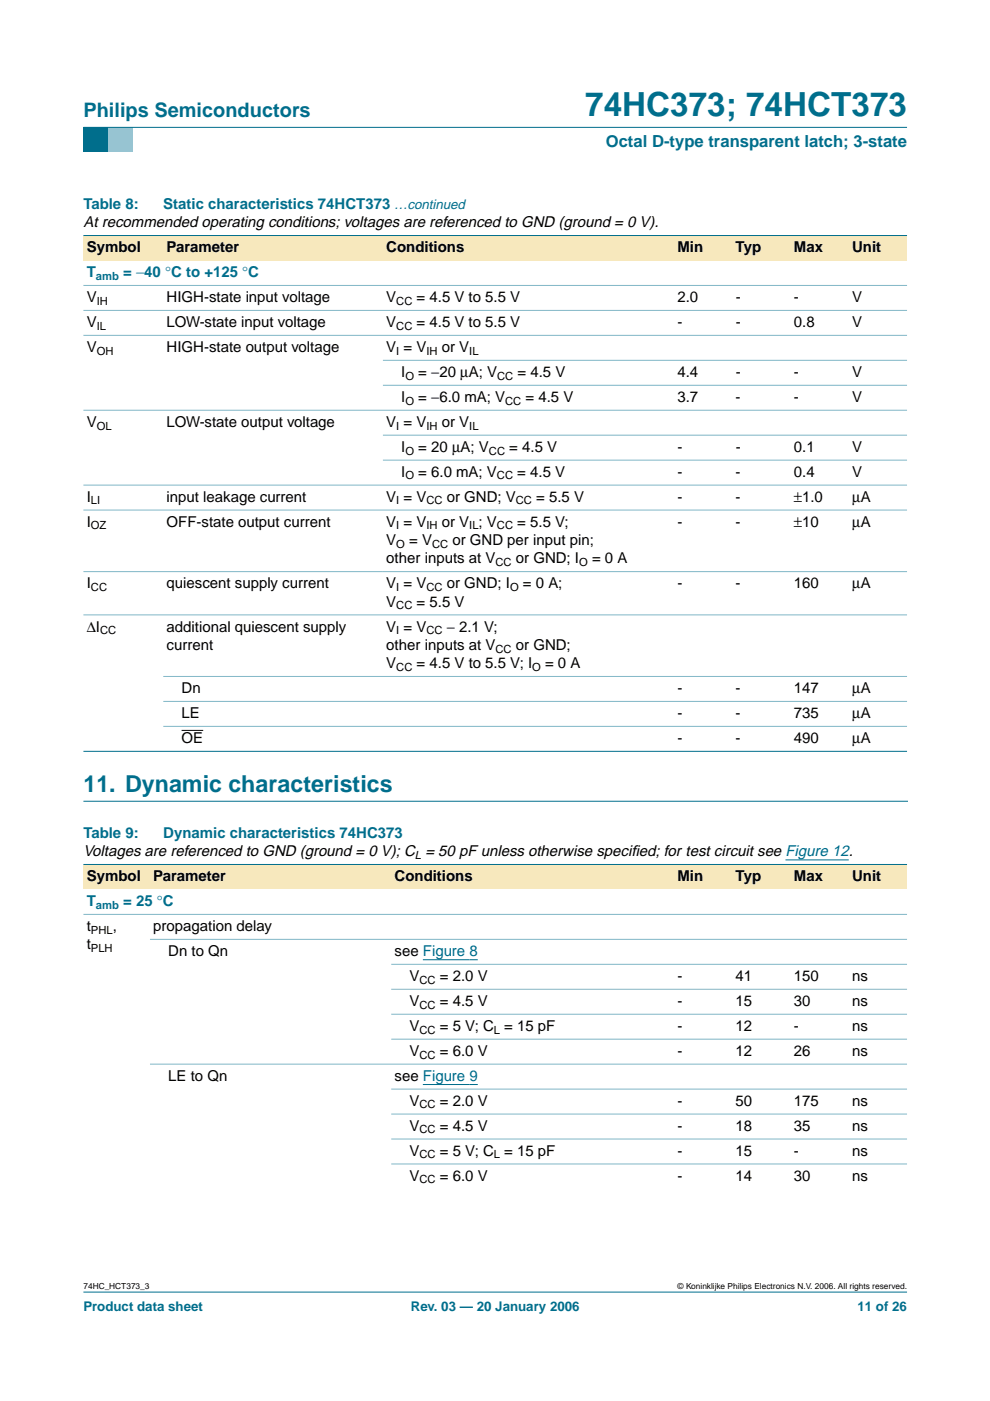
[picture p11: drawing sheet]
<svg xmlns="http://www.w3.org/2000/svg" width="210mm" height="297mm" viewBox="0 0 210 297" stroke-linecap="round" stroke-linejoin="round" font-family="sans-serif">
<defs><g id="words">
<text font-size="7.1" fill="#006e8c" x="124.1" y="24.7">74HC373; 74HCT373</text>
<text font-size="4.9" fill="#006e8c" x="17.7" y="167.9">11. Dynamic characteristics</text>
<text font-size="4.2" fill="#006e8c" x="17.7" y="24.9">Philips Semiconductors</text>
<text font-size="3.5" fill="#006e8c" x="128.4" y="31.1">Octal D-type transparent latch; 3-state</text>
<g font-size="3.2" fill="#006e8c">
<text x="17.7" y="44.3">Table 8:</text>
<text x="34.6" y="44.3">Static characteristics 74HCT373 …continued</text>
<text x="18.4" y="58.8">T</text>
<text x="26.1" y="58.8">= −40 °C to +125 °C</text>
<text x="17.7" y="177.6">Table 9:</text>
<text x="34.6" y="177.6">Dynamic characteristics 74HC373</text>
<text x="18.4" y="192.1">T</text>
<text x="26.1" y="192.1">= 25 °C</text>
</g>
<g font-size="3.2">
<text x="17.7" y="48.2">At recommended operating conditions; voltages are referenced to GND (ground = 0 V).</text>
<text x="18.4" y="53.5">Symbol</text>
<text x="35.3" y="53.5">Parameter</text>
<text x="81.9" y="53.5">Conditions</text>
<text x="143.6" y="53.5">Min</text>
<text x="156" y="53.5">Typ</text>
<text x="168.3" y="53.5">Max</text>
<text x="180.7" y="53.5">Unit</text>
<text x="18.4" y="64">V</text>
<text x="35.3" y="64">HIGH-state input voltage</text>
<text x="81.9" y="64">V</text>
<text x="88.3" y="64">= 4.5 V to 5.5 V</text>
<text x="143.6" y="64">2.0</text>
<text x="156" y="64">-</text>
<text x="168.3" y="64">-</text>
<text x="180.7" y="64">V</text>
<text x="18.4" y="69.3">V</text>
<text x="35.3" y="69.3">LOW-state input voltage</text>
<text x="81.9" y="69.3">V</text>
<text x="88.3" y="69.3">= 4.5 V to 5.5 V</text>
<text x="143.6" y="69.3">-</text>
<text x="156" y="69.3">-</text>
<text x="168.3" y="69.3">0.8</text>
<text x="180.7" y="69.3">V</text>
<text x="18.4" y="74.6">V</text>
<text x="35.3" y="74.6">HIGH-state output voltage</text>
<text x="81.9" y="74.6">V = V</text>
<text x="93.7" y="74.6">or V</text>
<text x="85.1" y="79.9">I</text>
<text x="88.7" y="79.9">= −20 µA; V</text>
<text x="109.7" y="79.9">= 4.5 V</text>
<text x="143.6" y="79.9">4.4</text>
<text x="156" y="79.9">-</text>
<text x="168.3" y="79.9">-</text>
<text x="180.7" y="79.9">V</text>
<text x="85.1" y="85.2">I</text>
<text x="88.7" y="85.2">= −6.0 mA; V</text>
<text x="111.4" y="85.2">= 4.5 V</text>
<text x="143.6" y="85.2">3.7</text>
<text x="156" y="85.2">-</text>
<text x="168.3" y="85.2">-</text>
<text x="180.7" y="85.2">V</text>
<text x="18.4" y="90.5">V</text>
<text x="35.3" y="90.5">LOW-state output voltage</text>
<text x="81.9" y="90.5">V = V</text>
<text x="85.1" y="95.8">I</text>
<text x="88.7" y="95.8">= 20 µA; V</text>
<text x="93.7" y="90.5">or V</text>
<text x="108" y="95.8">= 4.5 V</text>
<text x="143.6" y="95.8">-</text>
<text x="156" y="95.8">-</text>
<text x="168.3" y="95.8">0.1</text>
<text x="180.7" y="95.8">V</text>
<text x="85.1" y="101.1">I</text>
<text x="88.7" y="101.1">= 6.0 mA; V</text>
<text x="109.7" y="101.1">= 4.5 V</text>
<text x="143.6" y="101.1">-</text>
<text x="156" y="101.1">-</text>
<text x="168.3" y="101.1">0.4</text>
<text x="180.7" y="101.1">V</text>
<text x="18.4" y="106.4">I</text>
<text x="35.3" y="106.4">input leakage current</text>
<text x="81.9" y="106.4">V = V</text>
<text x="94.7" y="106.4">or GND; V</text>
<text x="113.7" y="106.4">= 5.5 V</text>
<text x="143.6" y="106.4">-</text>
<text x="156" y="106.4">-</text>
<text x="168.3" y="106.4">±1.0</text>
<text x="180.7" y="106.4">µA</text>
<text x="18.4" y="111.7">I</text>
<text x="35.3" y="111.7">OFF-state output current</text>
<text x="81.9" y="111.7">V = V</text>
<text x="93.7" y="111.7">or V ; V</text>
<text x="109.7" y="111.7">= 5.5 V;</text>
<text x="143.6" y="111.7">-</text>
<text x="156" y="111.7">-</text>
<text x="168.3" y="111.7">±10</text>
<text x="180.7" y="111.7">µA</text>
<text x="81.9" y="119.4">other inputs at V</text>
<text x="81.9" y="115.6">V</text>
<text x="86.7" y="115.6">= V</text>
<text x="95.9" y="115.6">or GND per input pin;</text>
<text x="109.4" y="119.4">or GND; I</text>
<text x="125.5" y="119.4">= 0 A</text>
<text x="18.4" y="124.7">I</text>
<text x="35.3" y="124.7">quiescent supply current</text>
<text x="81.9" y="124.7">V = V</text>
<text x="94.7" y="124.7">or GND; I</text>
<text x="110.9" y="124.7">= 0 A;</text>
<text x="143.6" y="124.7">-</text>
<text x="156" y="124.7">-</text>
<text x="168.3" y="124.7">160</text>
<text x="180.7" y="124.7">µA</text>
<text x="81.9" y="128.6">V</text>
<text x="88.3" y="128.6">= 5.5 V</text>
<text x="18.4" y="133.9">∆I</text>
<text x="35.3" y="133.9">additional quiescent supply</text>
<text x="35.3" y="137.8">current</text>
<text x="81.9" y="133.9">V = V</text>
<text x="81.9" y="137.8">other inputs at V</text>
<text x="94.7" y="133.9">− 2.1 V;</text>
<text x="109.4" y="137.8">or GND;</text>
<text x="81.9" y="141.7">V</text>
<text x="88.3" y="141.7">= 4.5 V to 5.5 V; I</text>
<text x="115.6" y="141.7">= 0 A</text>
<text x="38.5" y="146.9">Dn</text>
<text x="143.6" y="146.9">-</text>
<text x="156" y="146.9">-</text>
<text x="168.3" y="146.9">147</text>
<text x="180.7" y="146.9">µA</text>
<text x="38.5" y="152.2">LE</text>
<text x="143.6" y="152.2">-</text>
<text x="156" y="152.2">-</text>
<text x="168.3" y="152.2">735</text>
<text x="180.7" y="152.2">µA</text>
<text x="38.5" y="157.5">OE</text>
<text x="143.6" y="157.5">-</text>
<text x="156" y="157.5">-</text>
<text x="168.3" y="157.5">490</text>
<text x="180.7" y="157.5">µA</text>
<text x="17.7" y="181.5">Voltages are referenced to GND (ground = 0 V); C = 50 pF unless otherwise specif</text>
<text x="133.9" y="181.5">ied; for test circuit see Figure 12.</text>
<text x="18.4" y="186.8">Symbol</text>
<text x="32.5" y="186.8">Parameter</text>
<text x="83.7" y="186.8">Conditions</text>
<text x="143.6" y="186.8">Min</text>
<text x="156" y="186.8">Typ</text>
<text x="168.3" y="186.8">Max</text>
<text x="180.7" y="186.8">Unit</text>
<text x="18.4" y="197.4">t</text>
<text x="23.9" y="197.4">,</text>
<text x="32.5" y="197.4">propagation delay</text>
<text x="18.4" y="201.3">t</text>
<text x="35.7" y="202.7">Dn to Qn</text>
<text x="83.7" y="202.7">see Figure 8</text>
<text x="86.8" y="208">V</text>
<text x="93.3" y="208">= 2.0 V</text>
<text x="143.6" y="208">-</text>
<text x="156" y="208">41</text>
<text x="168.3" y="208">150</text>
<text x="180.7" y="208">ns</text>
<text x="86.8" y="213.3">V</text>
<text x="93.3" y="213.3">= 4.5 V</text>
<text x="143.6" y="213.3">-</text>
<text x="156" y="213.3">15</text>
<text x="168.3" y="213.3">30</text>
<text x="180.7" y="213.3">ns</text>
<text x="86.8" y="218.6">V</text>
<text x="93.3" y="218.6">= 5 V; C = 15 pF</text>
<text x="143.6" y="218.6">-</text>
<text x="156" y="218.6">12</text>
<text x="168.3" y="218.6">-</text>
<text x="180.7" y="218.6">ns</text>
<text x="86.8" y="223.9">V</text>
<text x="93.3" y="223.9">= 6.0 V</text>
<text x="143.6" y="223.9">-</text>
<text x="156" y="223.9">12</text>
<text x="168.3" y="223.9">26</text>
<text x="180.7" y="223.9">ns</text>
<text x="35.7" y="229.1">LE to Qn</text>
<text x="83.7" y="229.1">see Figure 9</text>
<text x="86.8" y="239.7">V</text>
<text x="86.8" y="234.4">V</text>
<text x="93.3" y="234.4">= 2.0 V</text>
<text x="93.3" y="239.7">= 4.5 V</text>
<text x="143.6" y="234.4">-</text>
<text x="143.6" y="239.7">-</text>
<text x="156" y="234.4">50</text>
<text x="156" y="239.7">18</text>
<text x="168.3" y="234.4">175</text>
<text x="168.3" y="239.7">35</text>
<text x="180.7" y="234.4">ns</text>
<text x="180.7" y="239.7">ns</text>
<text x="86.8" y="245">V</text>
<text x="93.3" y="245">= 5 V; C = 15 pF</text>
<text x="143.6" y="245">-</text>
<text x="156" y="245">15</text>
<text x="168.3" y="245">-</text>
<text x="180.7" y="245">ns</text>
<text x="86.8" y="250.3">V</text>
<text x="93.3" y="250.3">= 6.0 V</text>
<text x="143.6" y="250.3">-</text>
<text x="156" y="250.3">14</text>
<text x="168.3" y="250.3">30</text>
<text x="180.7" y="250.3">ns</text>
</g>
<g font-size="2.8" fill="#006e8c">
<text x="17.7" y="278">Product data sheet</text>
<text x="87.1" y="278">Rev. 03 — 20 January 2006</text>
<text x="181.8" y="278">11 of 26</text>
</g>
<g font-size="2.4" fill="#006e8c">
<text x="20.3" y="59.3">amb</text>
<text x="20.3" y="192.7">amb</text>
</g>
<g font-size="2.4">
<text x="20.5" y="64.6">IH</text>
<text x="84" y="64.6">CC</text>
<text x="20.5" y="69.9">IL</text>
<text x="84" y="69.9">CC</text>
<text x="20.5" y="75.2">OH</text>
<text x="84" y="75.2">I</text>
<text x="90.4" y="75.2">IH</text>
<text x="99.5" y="75.2">IL</text>
<text x="86" y="80.5">O</text>
<text x="105.4" y="80.5">CC</text>
<text x="86" y="85.8">O</text>
<text x="107.1" y="85.8">CC</text>
<text x="20.5" y="91.1">OL</text>
<text x="84" y="91.1">I</text>
<text x="90.4" y="91.1">IH</text>
<text x="99.5" y="91.1">IL</text>
<text x="86" y="96.4">O</text>
<text x="86" y="101.7">O</text>
<text x="103.7" y="96.4">CC</text>
<text x="105.4" y="101.7">CC</text>
<text x="19.3" y="107">LI</text>
<text x="84" y="107">I</text>
<text x="90.4" y="107">CC</text>
<text x="109.4" y="107">CC</text>
<text x="19.3" y="112.2">OZ</text>
<text x="84" y="112.2">I</text>
<text x="90.4" y="112.2">IH</text>
<text x="99.5" y="112.2">IL</text>
<text x="105.4" y="112.2">CC</text>
<text x="84" y="116.1">O</text>
<text x="91.6" y="116.1">CC</text>
<text x="19.3" y="125.3">CC</text>
<text x="84" y="125.3">I</text>
<text x="90.4" y="125.3">CC</text>
<text x="105.1" y="120">CC</text>
<text x="108.1" y="125.3">O</text>
<text x="122.8" y="120">O</text>
<text x="84" y="129.2">CC</text>
<text x="21.2" y="134.5">CC</text>
<text x="84" y="134.5">I</text>
<text x="90.4" y="134.5">CC</text>
<text x="84" y="142.2">CC</text>
<text x="105.1" y="138.3">CC</text>
<text x="112.8" y="142.2">O</text>
<text x="88" y="182.1">L</text>
<text x="19.3" y="198">PHL</text>
<text x="19.3" y="201.8">PLH</text>
<text x="88.9" y="208.6">CC</text>
<text x="88.9" y="213.8">CC</text>
<text x="88.9" y="219.1">CC</text>
<text x="104.7" y="219.1">L</text>
<text x="88.9" y="224.4">CC</text>
<text x="88.9" y="235">CC</text>
<text x="88.9" y="240.3">CC</text>
<text x="88.9" y="245.6">CC</text>
<text x="104.7" y="245.6">L</text>
<text x="88.9" y="250.9">CC</text>
</g>
<g font-size="1.8">
<text x="17.7" y="273.4">74HC_HCT373_3</text>
<text x="143.7" y="273.4">© Koninklijke Philips Electronics N.V. 2006. All rights reserved.</text>
</g>
</g></defs>
<path d="M17.7 273.9h174.6z" fill="#006e8c" stroke="#006e8c" stroke-width=".21"/>
<path d="M17.7 27h5.3v5.3h-5.3z" fill-rule="evenodd" fill="#006e8c"/>
<path d="M23 27h5.3v5.3h-5.3z" fill-rule="evenodd" fill="#96c4d6"/>
<path d="M17.7 27h174.6z" fill="#006e8c" stroke="#006e8c" stroke-width=".21"/>
<path d="M17.7 169.9h174.7" fill="none" stroke="#006e8c" stroke-width=".21"/>
<path d="M38.5 154.9h4.6" fill="none" stroke="#000" stroke-width=".21"/>
<g fill="#f7e8bd">
<path d="M17.7 49.9h16.9v5.3h-16.9z" fill-rule="evenodd"/>
<path d="M34.6 49.9h46.6v5.3h-46.6z" fill-rule="evenodd"/>
<path d="M81.2 49.9h54.7v5.3h-54.7z" fill-rule="evenodd"/>
<path d="M135.9 49.9h7v5.3h-7z" fill-rule="evenodd"/>
<path d="M142.9 49.9h12.4v5.3h-12.4z" fill-rule="evenodd"/>
<path d="M155.3 49.9h12.3v5.3h-12.3z" fill-rule="evenodd"/>
<path d="M167.6 49.9h12.4v5.3h-12.4z" fill-rule="evenodd"/>
<path d="M180 49.9h12.3v5.3h-12.3z" fill-rule="evenodd"/>
</g>
<g fill="#006e8c" stroke="#006e8c" stroke-width=".21">
<path d="M17.7 49.9h174.6z"/>
<path d="M17.7 159.3h174.6z"/>
</g>
<g fill="#80b6c6" stroke="#80b6c6" stroke-width=".21">
<path d="M17.7 60.5h174.6z"/>
<path d="M17.7 65.8h174.6z"/>
<path d="M17.7 71.1h174.6z"/>
<path d="M81.2 76.4h111.1z"/>
<path d="M81.2 81.7h111.1z"/>
<path d="M17.7 87h174.6z"/>
<path d="M81.2 92.3h111.1z"/>
<path d="M81.2 97.6h111.1z"/>
<path d="M17.7 102.9h174.6z"/>
<path d="M17.7 108.1h63.5z"/>
<path d="M81.2 108.1h111.1z"/>
<path d="M17.7 121.2h63.5z"/>
<path d="M81.2 121.2h111.1z"/>
<path d="M17.7 130.4h174.6z"/>
<path d="M34.6 143.4h157.7z"/>
<path d="M34.6 148.7h157.7z"/>
<path d="M34.6 154h157.7z"/>
</g>
<path d="M166.5 182.3h13.5" fill="none" stroke="#00f" stroke-width=".21"/>
<g fill="#f7e8bd">
<path d="M17.7 183.3h14.1v5.3h-14.1z" fill-rule="evenodd"/>
<path d="M31.8 183.3h51.2v5.3h-51.2z" fill-rule="evenodd"/>
<path d="M83 183.3h52.9v5.3h-52.9z" fill-rule="evenodd"/>
<path d="M135.9 183.3h7v5.3h-7z" fill-rule="evenodd"/>
<path d="M142.9 183.3h12.4v5.3h-12.4z" fill-rule="evenodd"/>
<path d="M155.3 183.3h12.3v5.3h-12.3z" fill-rule="evenodd"/>
<path d="M167.6 183.3h12.4v5.3h-12.4z" fill-rule="evenodd"/>
<path d="M180 183.3h12.3v5.3h-12.3z" fill-rule="evenodd"/>
</g>
<path d="M89.7 203.5h11.6M89.7 229.9h11.6" fill="none" stroke="#00f" stroke-width=".21"/>
<path d="M17.7 183.3h174.6z" fill="#006e8c" stroke="#006e8c" stroke-width=".21"/>
<g fill="#80b6c6" stroke="#80b6c6" stroke-width=".21">
<path d="M17.7 193.9h174.6z"/>
<path d="M31.8 199.2h160.5z"/>
<path d="M83 204.5h109.3z"/>
<path d="M83 209.7h109.3z"/>
<path d="M83 215h109.3z"/>
<path d="M83 220.3h109.3z"/>
<path d="M31.8 225.6h160.5z"/>
<path d="M83 230.9h109.3z"/>
<path d="M83 236.2h109.3z"/>
<path d="M83 241.5h109.3z"/>
<path d="M83 246.8h109.3z"/>
</g>
<use href="#words"/>
</svg>
